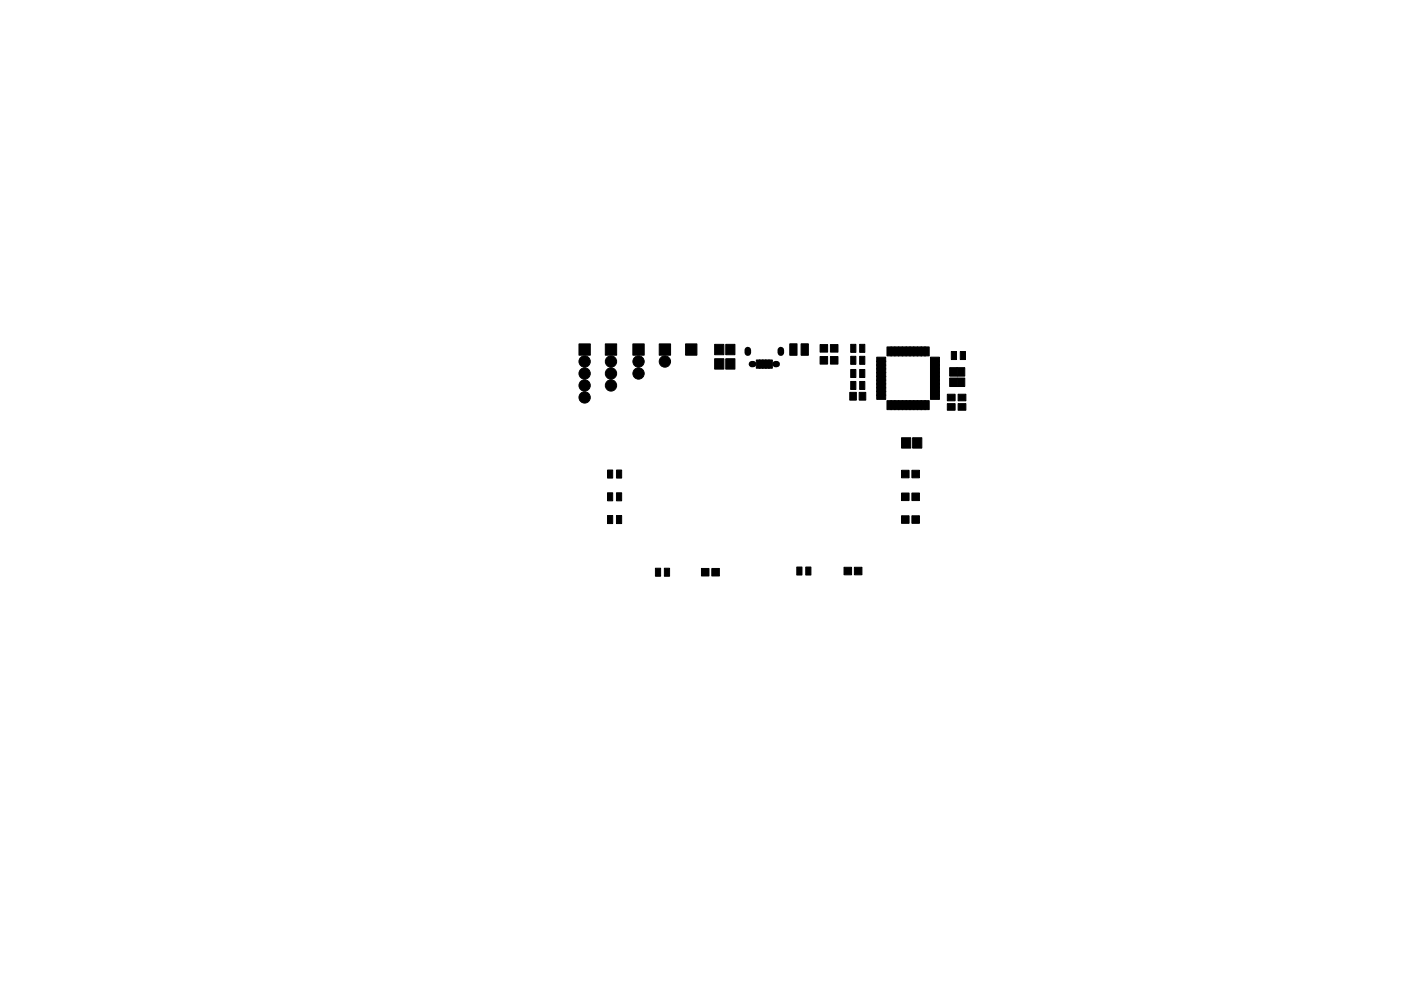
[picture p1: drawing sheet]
<svg xmlns="http://www.w3.org/2000/svg" width="297mm" height="210mm" viewBox="0 0 297 210" stroke-linecap="round" stroke-linejoin="round" font-family="sans-serif">
<g fill="#000" stroke="#000" stroke-width=".21">
<path d="M122.8 73h2.4v2.4h-2.4zM128.3 73h2.4v2.4h-2.4zM134.2 73h2.4v2.4h-2.4zM139.8 73h2.4v2.4h-2.4zM145.4 73h2.4v2.4h-2.4zM151.5 73.1h2v2.2h-2zM151.5 76.1h2v2.2h-2zM153.9 73.1h1.9v2.2h-1.9zM153.9 76.1h1.9v2.2h-1.9zM160.4 76.4h.8v1.7h-.8zM161 76.4h.8v1.7h-.8zM161.7 76.4h.8v1.7h-.8z"/>
<path d="M162.3 76.4h.8v1.7h-.8zM163 76.4h.8v1.7h-.8zM167.4 72.9h1.6v2.5h-1.6zM169.8 72.9h1.6v2.5h-1.6zM173.9 73.1h1.6v1.6h-1.6zM173.9 75.6h1.6v1.6h-1.6zM176.1 73.1h1.6v1.6h-1.6zM176.1 75.6h1.6v1.6h-1.6zM180.4 78.4h1.1v1.7h-1.1zM180.4 73.1h1.1v1.7h-1.1zM180.4 75.6h1.1v1.7h-1.1zM182.3 78.4h1.1v1.7h-1.1z"/>
<path d="M182.3 73.1h1.1v1.7h-1.1zM182.3 75.6h1.1v1.7h-1.1zM185.9 79h1.9v.9h-1.9zM185.9 78.2h1.9v.9h-1.9zM185.9 77.4h1.9v.9h-1.9zM185.9 76.6h1.9v.9h-1.9zM185.9 75.8h1.9v.9h-1.9zM188.1 73.6h.9v1.9h-.9zM188.9 73.6h.9v1.9h-.9zM189.7 73.6h.9v1.9h-.9zM190.5 73.6h.9v1.9h-.9zM191.3 73.6h.9v1.9h-.9z"/>
<path d="M192.1 73.6h.9v1.9h-.9zM192.9 73.6h.9v1.9h-.9zM193.7 73.6h.9v1.9h-.9zM194.5 73.6h.9v1.9h-.9zM195.3 73.6h.9v1.9h-.9zM196.1 73.6h.9v1.9h-.9zM197.3 75.8h1.9v.9h-1.9zM197.3 76.6h1.9v.9h-1.9zM197.3 77.4h1.9v.9h-1.9zM197.3 78.2h1.9v.9h-1.9zM197.3 79h1.9v.9h-1.9zM201.7 74.6h1.1v1.7h-1.1z"/>
<path d="M201.3 78h1.6v1.8h-1.6zM203.6 74.6h1.1v1.7h-1.1zM202.9 78h1.6v1.8h-1.6zM128.8 99.7h1.1v1.7h-1.1zM130.7 99.7h1.1v1.7h-1.1zM180.4 80.9h1.1v1.7h-1.1zM180.2 83.2h1.4v1.7h-1.4zM182.3 80.9h1.1v1.7h-1.1zM182.2 83.2h1.4v1.7h-1.4zM185.9 83.8h1.9v.9h-1.9zM185.9 83h1.9v.9h-1.9zM185.9 82.2h1.9v.9h-1.9z"/>
<path d="M185.9 81.4h1.9v.9h-1.9zM185.9 80.6h1.9v.9h-1.9zM185.9 79.8h1.9v.9h-1.9zM188.1 85h.9v1.9h-.9zM188.9 85h.9v1.9h-.9zM189.7 85h.9v1.9h-.9zM190.5 85h.9v1.9h-.9zM191.1 92.9h2v2.2h-2zM191.3 85h.9v1.9h-.9zM192.1 85h.9v1.9h-.9zM191.1 99.8h1.6v1.6h-1.6zM192.9 85h.9v1.9h-.9z"/>
<path d="M193.5 92.9h1.9v2.2h-1.9zM193.7 85h.9v1.9h-.9zM194.5 85h.9v1.9h-.9zM193.3 99.8h1.6v1.6h-1.6zM195.3 85h.9v1.9h-.9zM196.1 85h.9v1.9h-.9zM197.3 79.8h1.9v.9h-1.9zM197.3 80.6h1.9v.9h-1.9zM197.3 81.4h1.9v.9h-1.9zM197.3 82.2h1.9v.9h-1.9zM197.3 83h1.9v.9h-1.9zM197.3 83.8h1.9v.9h-1.9z"/>
<path d="M200.9 83.6h1.6v1.4h-1.6zM200.9 85.6h1.6v1.4h-1.6zM201.3 80.2h1.6v1.8h-1.6zM203.1 83.6h1.7v1.4h-1.7zM203.1 85.6h1.7v1.4h-1.7zM202.9 80.2h1.6v1.8h-1.6zM128.8 104.6h1.1v1.7h-1.1zM128.8 109.4h1.1v1.7h-1.1zM130.7 104.6h1.1v1.7h-1.1zM130.7 109.4h1.1v1.7h-1.1zM191.1 104.6h1.6v1.6h-1.6zM191.1 109.4h1.6v1.6h-1.6z"/>
<path d="M193.3 104.6h1.6v1.6h-1.6zM193.3 109.4h1.6v1.6h-1.6zM139 120.6h1.1v1.7h-1.1zM140.9 120.6h1.1v1.7h-1.1zM148.7 120.6h1.6v1.6h-1.6zM150.9 120.6h1.6v1.6h-1.6zM168.9 120.3h1.1v1.7h-1.1zM170.8 120.3h1.1v1.7h-1.1zM178.9 120.4h1.6v1.6h-1.6zM181.1 120.4h1.6v1.6h-1.6z"/>
<circle cx="124" cy="76.7" r="1.2"/>
<circle cx="124" cy="79.2" r="1.2"/>
<circle cx="129.5" cy="76.7" r="1.2"/>
<circle cx="129.5" cy="79.2" r="1.2"/>
<circle cx="135.4" cy="76.7" r="1.2"/>
<circle cx="135.4" cy="79.2" r="1.2"/>
<circle cx="141" cy="76.7" r="1.2"/>
<circle cx="124" cy="84.3" r="1.2"/>
<circle cx="124" cy="81.8" r="1.2"/>
<circle cx="129.5" cy="81.8" r="1.2"/>
</g>
<path d="M159.4 77.2h.3M164.4 77.2h.3" fill="none" stroke="#000" stroke-width="1.3"/>
<path d="M158.6 74.3v.5M165.6 74.3v.5" fill="none" stroke="#000" stroke-width="1.4"/>
</svg>
